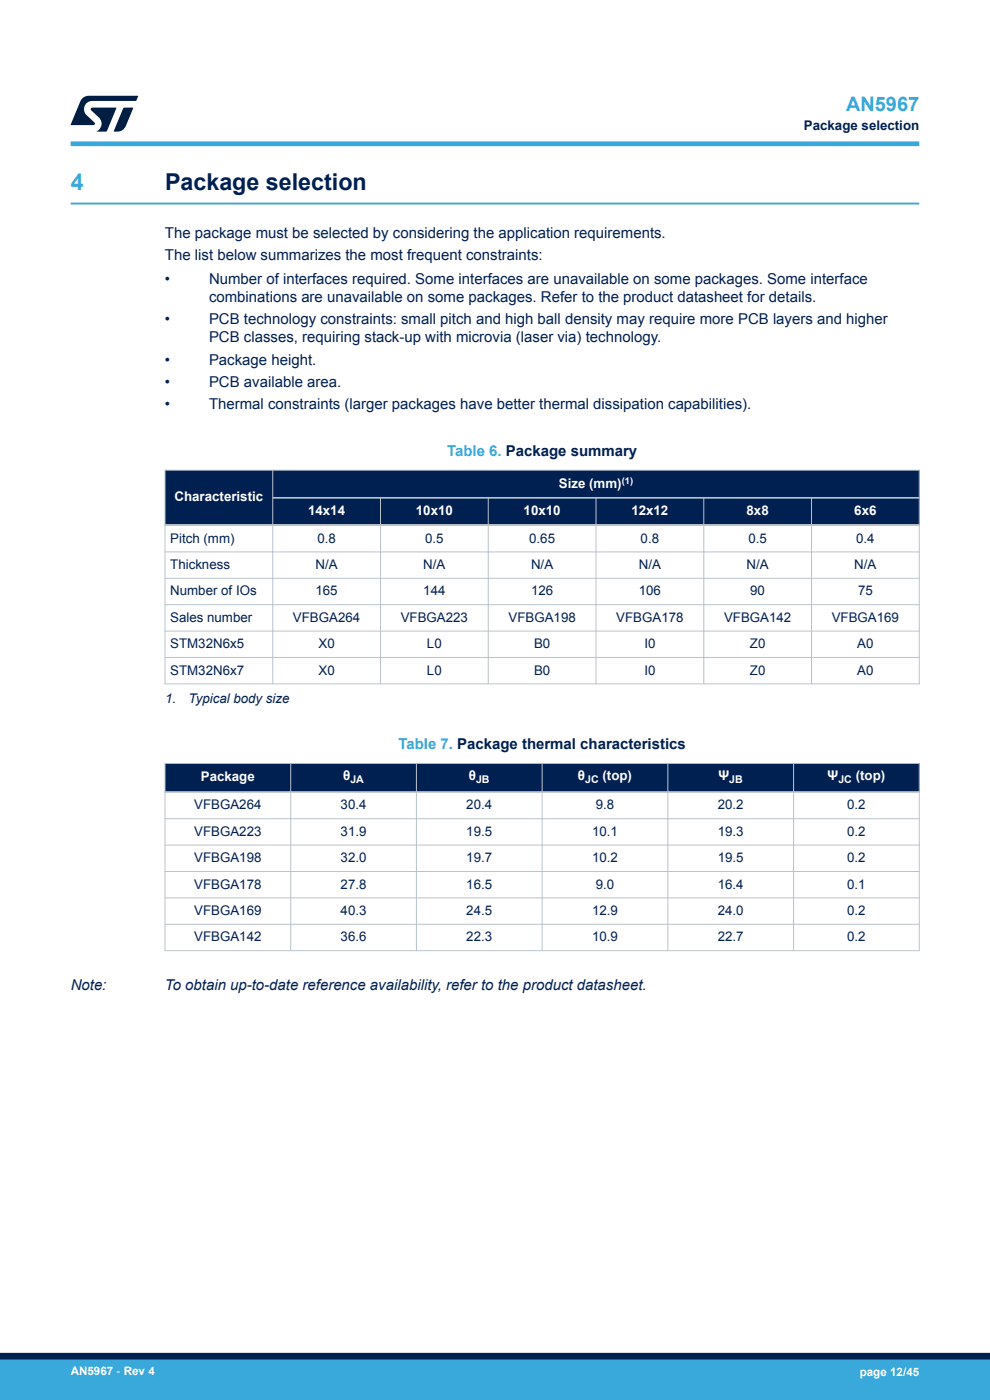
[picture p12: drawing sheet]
<svg xmlns="http://www.w3.org/2000/svg" width="210mm" height="297mm" viewBox="0 0 210 297" stroke-linecap="round" stroke-linejoin="round" font-family="sans-serif">
<defs><g id="words">
<text font-size="4.9" fill="#39a9dc" x="15" y="40.4">4</text>
<text font-size="4.9" fill="#002052" x="35" y="40.4">Package selection</text>
<text font-size="4.2" fill="#39a9dc" x="179.5" y="23.5">AN5967</text>
<g font-size="3.2" fill="#002052">
<text x="35" y="50.5">The package must be selected by considering the application requirements.</text>
<text x="35" y="55.2">The list below summarizes the most frequent constraints:</text>
<text x="35" y="60.3">•</text>
<text x="44.3" y="64.1">combinations are unavailable on some packages. Refer to the product datasheet for details.</text>
<text x="44.3" y="60.3">Number of interfaces required. Some interfaces are unavailable on some packages. Some interface</text>
<text x="35" y="68.8">•</text>
<text x="44.3" y="68.8">PCB technology constraints: small pitch and high ball density may require more PCB layers and higher</text>
<text x="35" y="77.4">•</text>
<text x="44.3" y="72.6">PCB classes, requiring stack-up with microvia (laser via) technology.</text>
<text x="44.3" y="77.4">Package height.</text>
<text x="35" y="82.1">•</text>
<text x="44.3" y="82.1">PCB available area.</text>
<text x="35" y="86.8">•</text>
<text x="44.3" y="86.8">Thermal constraints (larger packages have better thermal dissipation capabilities).</text>
<text x="15" y="210">Note:</text>
<text x="35" y="210">To obtain up-to-date reference availability, refer to the product datasheet.</text>
</g>
<g font-size="3.2" fill="#39a9dc">
<text x="94.8" y="96.8">Table 6. Package summary</text>
<text x="84.5" y="159">Table 7. Package thermal characteristics</text>
</g>
<g font-size="2.8" fill="#002052">
<text x="170.5" y="27.5">Package selection</text>
<text x="36.1" y="115.1">Pitch (mm)</text>
<text x="67.3" y="115.1">0.8</text>
<text x="90.2" y="115.1">0.5</text>
<text x="112.3" y="115.1">0.65</text>
<text x="135.9" y="115.1">0.8</text>
<text x="158.8" y="115.1">0.5</text>
<text x="181.6" y="115.1">0.4</text>
<text x="36.1" y="120.7">Thickness</text>
<text x="66.9" y="120.7">N/A</text>
<text x="89.8" y="120.7">N/A</text>
<text x="112.6" y="120.7">N/A</text>
<text x="135.5" y="120.7">N/A</text>
<text x="158.4" y="120.7">N/A</text>
<text x="181.2" y="120.7">N/A</text>
<text x="36.1" y="126.3">Number of IOs</text>
<text x="36.1" y="131.9">Sales number</text>
<text x="62.1" y="131.9">VFBGA264</text>
<text x="66.9" y="126.3">165</text>
<text x="85" y="131.9">VFBGA223</text>
<text x="89.8" y="126.3">144</text>
<text x="107.9" y="131.9">VFBGA198</text>
<text x="112.6" y="126.3">126</text>
<text x="130.7" y="131.9">VFBGA178</text>
<text x="135.5" y="126.3">106</text>
<text x="153.6" y="131.9">VFBGA142</text>
<text x="159.1" y="126.3">90</text>
<text x="176.4" y="131.9">VFBGA169</text>
<text x="182" y="126.3">75</text>
<text x="36.1" y="137.5">STM32N6x5</text>
<text x="67.6" y="137.5">X0</text>
<text x="90.6" y="137.5">L0</text>
<text x="113.3" y="137.5">B0</text>
<text x="136.7" y="137.5">I0</text>
<text x="159.1" y="137.5">Z0</text>
<text x="181.8" y="137.5">A0</text>
<text x="36.1" y="143.1">STM32N6x7</text>
<text x="67.6" y="143.1">X0</text>
<text x="90.6" y="143.1">L0</text>
<text x="113.3" y="143.1">B0</text>
<text x="136.7" y="143.1">I0</text>
<text x="159.1" y="143.1">Z0</text>
<text x="181.8" y="143.1">A0</text>
<text x="35" y="149.1">1.</text>
<text x="40" y="149.1">Typical body size</text>
<text x="41.2" y="171.7">VFBGA264</text>
<text x="72.3" y="171.7">30.4</text>
<text x="98.9" y="171.7">20.4</text>
<text x="126.4" y="171.7">9.8</text>
<text x="152.3" y="171.7">20.2</text>
<text x="179.7" y="171.7">0.2</text>
<text x="41.2" y="177.3">VFBGA223</text>
<text x="72.3" y="177.3">31.9</text>
<text x="98.9" y="177.3">19.5</text>
<text x="125.6" y="177.3">10.1</text>
<text x="152.3" y="177.3">19.3</text>
<text x="179.7" y="177.3">0.2</text>
<text x="41.2" y="182.9">VFBGA198</text>
<text x="72.3" y="182.9">32.0</text>
<text x="98.9" y="182.9">19.7</text>
<text x="125.6" y="182.9">10.2</text>
<text x="152.3" y="182.9">19.5</text>
<text x="179.7" y="182.9">0.2</text>
<text x="41.2" y="188.5">VFBGA178</text>
<text x="72.3" y="188.5">27.8</text>
<text x="98.9" y="188.5">16.5</text>
<text x="126.4" y="188.5">9.0</text>
<text x="152.3" y="188.5">16.4</text>
<text x="179.7" y="188.5">0.1</text>
<text x="41.2" y="194.1">VFBGA169</text>
<text x="72.3" y="194.1">40.3</text>
<text x="98.9" y="194.1">24.5</text>
<text x="125.6" y="194.1">12.9</text>
<text x="152.3" y="194.1">24.0</text>
<text x="179.7" y="194.1">0.2</text>
<text x="41.2" y="199.7">VFBGA142</text>
<text x="72.3" y="199.7">36.6</text>
<text x="98.9" y="199.7">22.3</text>
<text x="125.6" y="199.7">10.9</text>
<text x="152.3" y="199.7">22.7</text>
<text x="179.7" y="199.7">0.2</text>
</g>
<g font-size="2.8" fill="#fff">
<text x="37" y="106.3">Characteristic</text>
<text x="118.6" y="103.6">Size (mm)</text>
<text x="65.4" y="109.3">14x14</text>
<text x="88.2" y="109.3">10x10</text>
<text x="111.1" y="109.3">10x10</text>
<text x="133.9" y="109.3">12x12</text>
<text x="158.4" y="109.3">8x8</text>
<text x="181.2" y="109.3">6x6</text>
<text x="42.6" y="165.8">Package</text>
<text x="72.8" y="165.6">θ</text>
<text x="99.5" y="165.6">θ</text>
<text x="122.6" y="165.6">θ</text>
<text x="127.8" y="165.6">(top)</text>
<text x="152.4" y="165.6">Ψ</text>
<text x="175.6" y="165.6">Ψ</text>
<text x="181.5" y="165.6">(top)</text>
</g>
<g font-size="2.5" fill="#fff">
<text x="15" y="291.6">AN5967 - Rev 4</text>
<text x="182.4" y="291.9">page 12/45</text>
</g>
<g font-size="2.3" fill="#fff">
<text x="74.3" y="166.1">JA</text>
<text x="101" y="166.1">JB</text>
<text x="124.1" y="166.1">JC</text>
<text x="154.7" y="166.1">JB</text>
<text x="177.8" y="166.1">JC</text>
</g>
<text font-size="2" fill="#fff" x="131.9" y="102.6">(1)</text>
</g></defs>
<path d="M15 43.2h180" fill="none" stroke="#39a9dc" stroke-width=".4"/>
<g fill="#002052">
<path d="M35 99.7h160v11.7h-160z" fill-rule="evenodd"/>
<path d="M35 99.7h160v5.9h-160z" fill-rule="evenodd"/>
<path d="M35.1 99.9h22.7v11.3h-22.7z" fill-rule="evenodd"/>
<path d="M58 105.8h22.6v5.4h-22.6z" fill-rule="evenodd"/>
<path d="M80.8 105.8h22.7v5.4h-22.7z" fill-rule="evenodd"/>
<path d="M103.7 105.8h22.6v5.4h-22.6z" fill-rule="evenodd"/>
<path d="M126.5 105.8h22.7v5.4h-22.7z" fill-rule="evenodd"/>
<path d="M149.4 105.8h22.6v5.4h-22.6z" fill-rule="evenodd"/>
<path d="M172.2 105.8h22.7v5.4h-22.7z" fill-rule="evenodd"/>
</g>
<g fill="none" stroke="#b9c4ca" stroke-width=".21">
<path d="M34.9 99.7h160.2M35 99.6v45.6M57.9 99.6v45.6M195 99.6v45.6M34.9 117.1h160.2M80.7 105.6v39.6M103.6 105.6v39.6M126.4 105.6v39.6M149.3 105.6v39.6M172.1 105.6v39.6M34.9 122.7h160.2M34.9 128.3h160.2"/>
<path d="M34.9 133.9h160.2M34.9 139.5h160.2M34.9 145.1h160.2"/>
</g>
<path d="M57.9 105.6h137.2" fill="none" stroke="#b9c4ca" stroke-width=".35"/>
<path d="M34.9 111.4h160.2" fill="none" stroke="#b9c4ca" stroke-width=".42"/>
<g fill="#002052">
<path d="M35 162h160v6h-160z" fill-rule="evenodd"/>
<path d="M35 162h160v6h-160z" fill-rule="evenodd"/>
</g>
<g fill="none" stroke="#b9c4ca" stroke-width=".21">
<path d="M34.9 162h160.2M34.9 173.7h160.2M34.9 179.3h160.2M35 161.9v39.9M61.7 161.9v39.9M88.3 161.9v39.9M115 161.9v39.9M141.7 161.9v39.9M168.3 161.9v39.9M195 161.9v39.9M34.9 184.9h160.2M34.9 190.5h160.2"/>
<path d="M34.9 196.1h160.2M34.9 201.7h160.2"/>
</g>
<path d="M34.9 168h160.2" fill="none" stroke="#b9c4ca" stroke-width=".35"/>
<path d="M15 30.5h180" fill="none" stroke="#39a9dc" stroke-width="1"/>
<g fill="#001e41">
<path d="M17.6 20.8l1.2-.5 10.5 .1-.5 1h-9.2a1.74 1.74 0 0 0-1.6 1 1.74 1.74 0 0 0 .3 2l1.7 1.6 .1 .2-.1 .3h-5l2.1-5z"/>
<path d="M26.2 22.9h2.1l-1.6 3.9a1.92 1.92 0 0 1-1.8 1.1h-.7l-.1-.1z"/>
<path d="M19.4 22.9l5.2-.1 .1 .1-2.1 5h-2.1a1.85 1.85 0 0 0 .5-2.9l-1.6-1.6-.2-.2z"/>
</g>
<g fill="#39a9dc">
<path d="M0 288.4h210v8.6h-210z" fill-rule="evenodd"/>
<path d="M-.1 288.4h210.2v4.4h-210.2z" fill-rule="evenodd"/>
</g>
<path d="M0 287.7h210" fill="none" stroke="#002052" stroke-width="1.4"/>
<use href="#words"/>
</svg>
